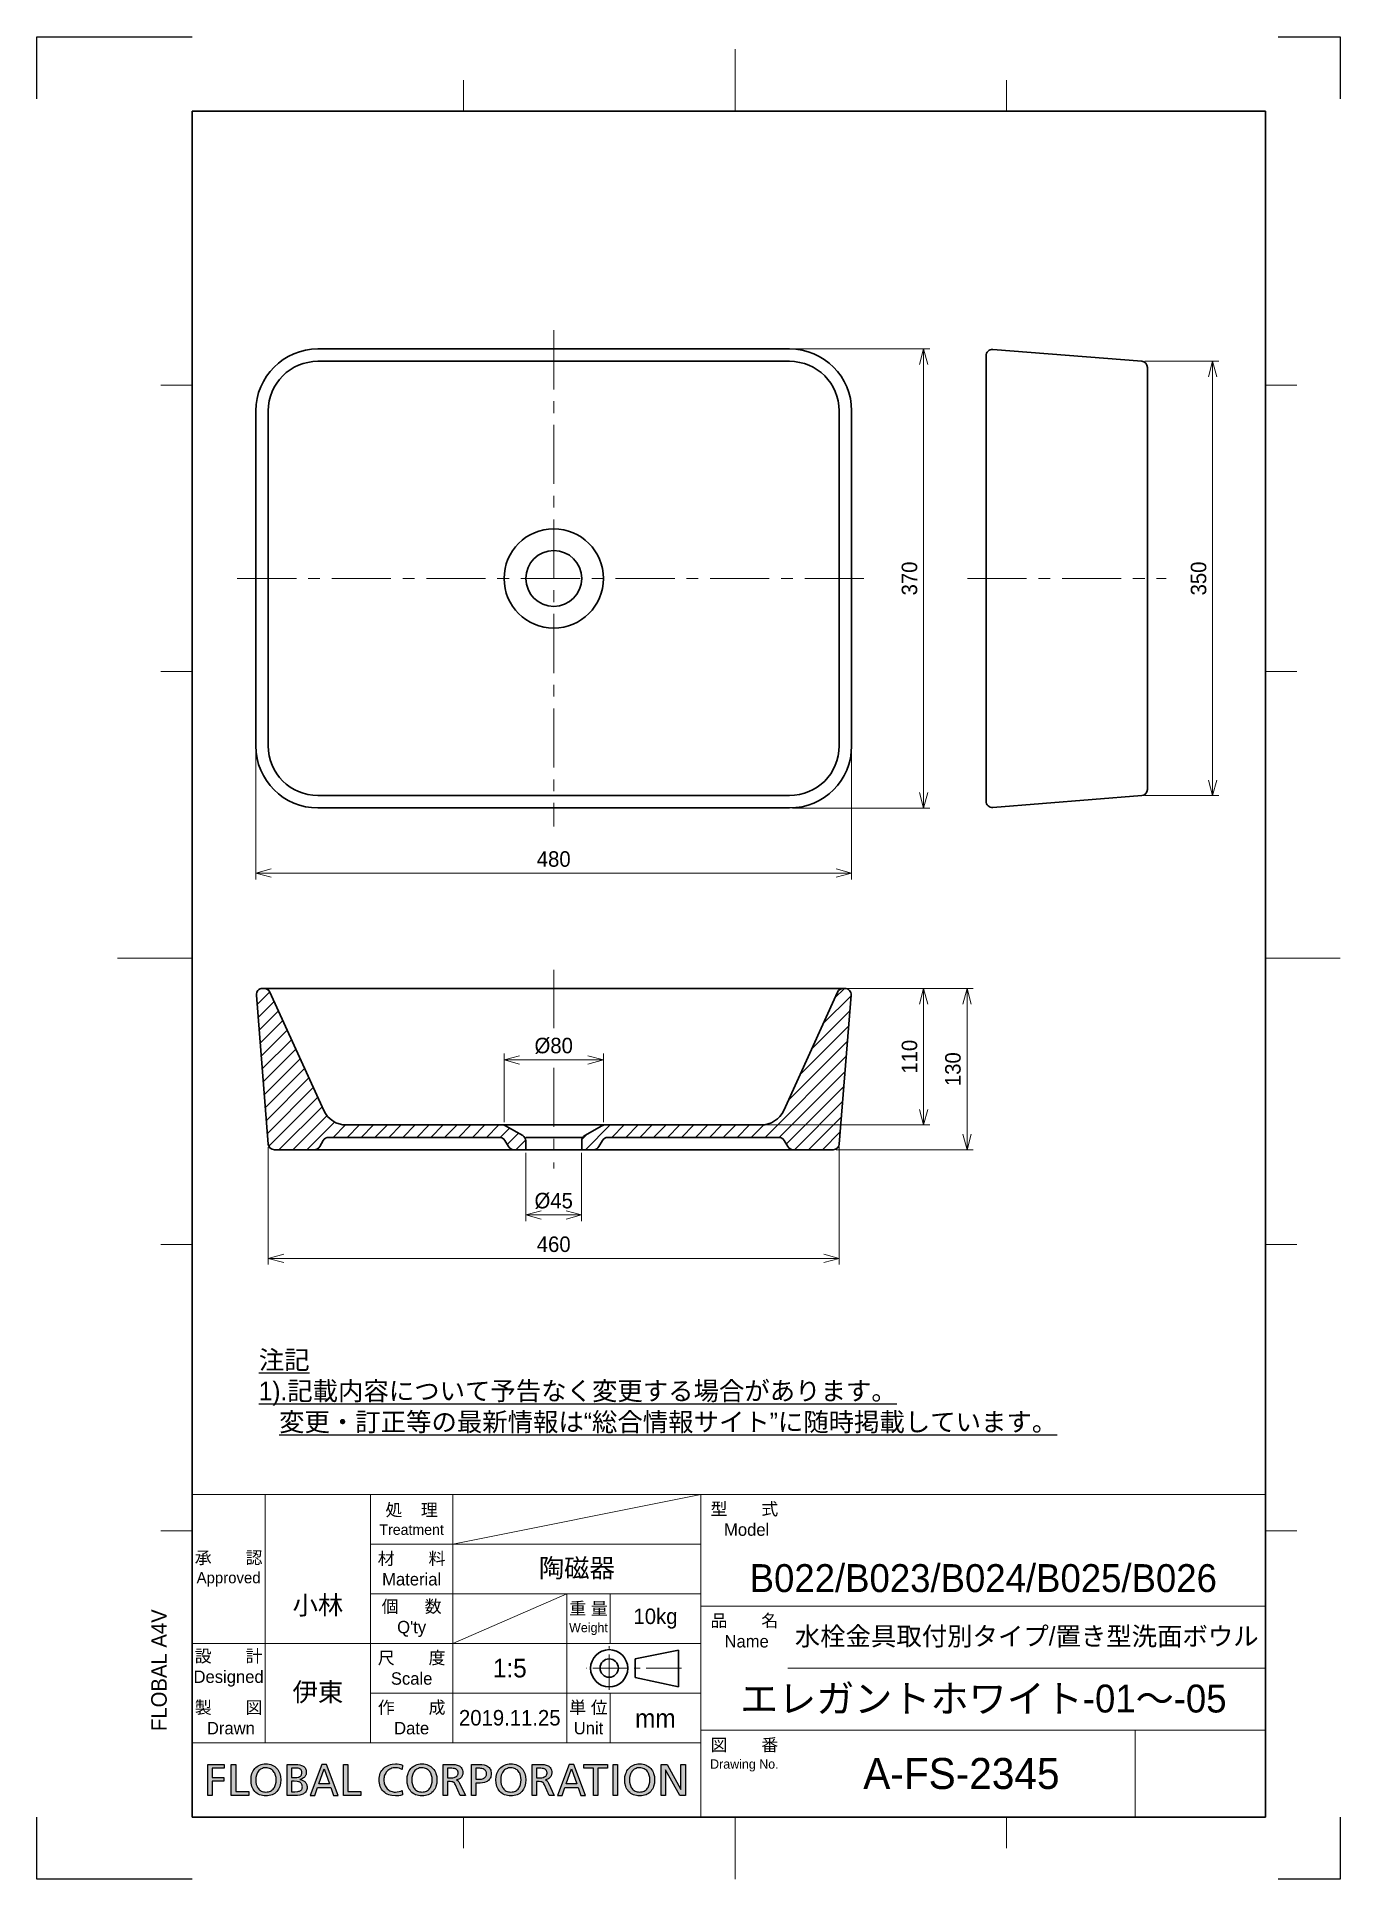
# Model space of a CAD drawing. Header units: millimetres. Extents: x 0 to 1050, y 0 to 1485.
import ezdxf

# ---------------------------------------------------------------- set-up
doc = ezdxf.new("R2010")
doc.units = ezdxf.units.MM
doc.header["$LTSCALE"] = 0.3
doc.linetypes.add('CENTER', pattern=[50.8, 31.75, -6.35, 6.35, -6.35])
doc.linetypes.add('CENTER2', pattern=[28.575, 19.05, -3.175, 3.175, -3.175])
for name, color, linetype, lineweight in [('HATCH', 54, 'Continuous', 9), ('TEXT', 7, 'Continuous', 25), ('中心線', 4, 'CENTER', 18), ('中心線x.5', 4, 'CENTER2', 18), ('実線', 3, 'Continuous', 35), ('寸法', 2, 'Continuous', 18), ('細線', 7, 'Continuous', 18)]:
    doc.layers.add(name, color=color, linetype=linetype, lineweight=lineweight)
doc.styles.add('MS Pゴシック', font='')
doc.styles.get("Standard").update_dxf_attribs({"font": 'txt.shx', "bigfont": 'bigfont.shx'})
doc.styles.get('MS Pゴシック').set_extended_font_data('MS PGothic')
doc.dimstyles.new('MyDim S＝1：5', dxfattribs={"dimtxt": 2.5, "dimasz": 2.5, "dimexe": 1, "dimexo": 0.5, "dimgap": 1, "dimtad": 3, "dimdsep": 46, "dimtxsty": 'MS Pゴシック', "dimblk": 'OPEN30', "dimcen": 0, "dimclrd": 256, "dimclre": 256, "dimclrt": 256, "dimazin": 2, "dimtfac": 1, "dimtmove": 0, "dimatfit": 3, "dimldrblk": 'OPEN30', "dimfxl": 1, "dimlwd": 18, "dimlwe": 18, "dimarcsym": 0})

msp = doc.modelspace()

# ---------------------------------------------------------------- texts
at = {"layer": 'TEXT', "ltscale": 5, "style": 'MS Pゴシック'}
msp.add_text('FLOBAL A4V', height=12.5, rotation=90, dxfattribs=at).set_placement((104.626, 119.368))
at = {"layer": 'TEXT', "insert": (178.817, 359.322), "char_height": 15, "width": 741.73104, "attachment_point": 7}
msp.add_mtext('{\\fMS PMincho|b0|i0|c128|p18;\\L注記\\P1).記載内容について予告なく変更する場合があります。\\P   変更・訂正等の最新情報は“総合情報サイト”に随時掲載しています。}', dxfattribs=at)
at = {"layer": 'TEXT', "ltscale": 5, "attachment_point": 5}
for s, insert, char_height, width in [('{\\fMS UI Gothic|b0|i0|c128|p50;処    理\\P\\H0.85x;Treatment}', (301.945, 290), 10, 66.10982), ('{\\fMS UI Gothic|b0|i0|c128|p2;型\u3000\u3000式\\P\\fMS UI Gothic|b0|i0|c128|p50; Model}', (570, 290), 10, 70), ('{\\fMS UI Gothic|b0|i0|c128|p50;承\u3000\u3000認\\P\\H0.9x;Approved}', (154.475, 250), 10, 58.95), ('{\\fMS UI Gothic|b0|i0|c128|p2;材\u3000\u3000料Material}', (301.945, 250), 10, 66.10982), ('{\\fMS PMincho|b0|i0|c128|p18;陶磁器}', (435, 250), 15, 198.9285), ('{\\fMS PMincho|b0|i0|c128|p18;B022/B023/B024/B025/B026}', (762.5, 242.5), 22.5, 455), ('{\\fMS PMincho|b0|i0|c128|p18;小林}', (226.42, 220), 15, 84.94018), ("{\\fMS UI Gothic|b0|i0|c128|p2;個  \u3000数Q'ty}", (301.945, 210), 10, 66.10982), ('{\\fMS UI Gothic|b0|i0|c128|p50;重 量\\P\\H0.7502x;Weight}', (444.414, 210), 9.9975, 34.8), ('{\\fMS PMincho|b0|i0|c128|p18;10kg}', (498.407, 210), 12.5, 73.18571), ('{\\fMS UI Gothic|b0|i0|c128|p2;品\u3000\u3000名\\P\\fMS UI Gothic|b0|i0|c128|p50; Name}', (570, 200), 10, 70), ('{\\fMS UI Gothic|b0|i0|c128|p2;設\u3000\u3000計\\PDesigned}', (154.475, 170), 10, 58.95), ('{\\fMS UI Gothic|b0|i0|c128|p50;尺\u3000\u3000度Scale}', (301.945, 170), 10, 66.10982), ('{\\fMS PMincho|b0|i0|c128|p18;1:5}', (381.007, 170), 15, 92.01429), ('{\\fMS PMincho|b0|i0|c128|p18;伊東}', (226.42, 150), 15, 84.94018), ('{\\fMS PMincho|b0|i0|c128|p18;エレガントホワイト-01～-05}', (762.5, 145), 22.5, 455), ('{\\fMS UI Gothic|b0|i0|c128|p2;製\u3000\u3000図\\P Drawn}', (154.475, 130), 10, 58.95), ('{\\fMS UI Gothic|b0|i0|c128|p2;作\u3000\u3000成Date}', (301.945, 130), 10, 66.10982), ('{\\fMS PMincho|b0|i0|c128|p18;2019.11.25}', (381.007, 130), 12.5, 92.01429), ('{\\fMS UI Gothic|b0|i0|c128|p50;単 位\\H1x;Unit}', (444.414, 130), 9.9975, 34.8), ('{\\fMS PMincho|b0|i0|c128|p18;mm}', (498.286, 129.644), 15, 73.427), ('{\\fMS UI Gothic|b0|i0|c128|p50;図\u3000\u3000番\\P\\H0.75x;Drawing No.}', (570, 100), 10, 70), ('{\\fMS PMincho|b0|i0|c128|p18;A-FS-2345}', (744.864, 85), 25, 279.72726)]:
    msp.add_mtext(s, dxfattribs=dict(at, insert=insert, char_height=char_height, width=width))
at = {"layer": 'TEXT', "ltscale": 5, "insert": (797.5, 195), "char_height": 15, "width": 385, "attachment_point": 5, "line_spacing_factor": 0.75}
msp.add_mtext('{\\fMS PMincho|b0|i0|c128|p18;水栓金具取付別タイプ/置き型洗面ボウル}', dxfattribs=at)

# ---------------------------------------------------------------- blocks, each defined once
blk = doc.blocks.new('FLOBAL CORPORATIOM')
at = {"layer": 'TEXT'}
h = blk.add_hatch(color=256, dxfattribs=at)
h.paths.add_polyline_path([(16.86, 1.72), (16.79, 1.86), (16.7, 1.99), (16.6, 2.1), (16.48, 2.19), (16.35, 2.27), (16.21, 2.34), (16.06, 2.39), (15.73, 2.46), (15.01, 2.5), (13.79, 2.5), (13.79, -2.5), (14.5, -2.5), (14.5, -0.28), (14.93, -0.28), (15.19, -0.29), (15.3, -0.31), (15.36, -0.32), (15.41, -0.34), (15.46, -0.37), (15.51, -0.4), (15.55, -0.44), (15.6, -0.48), (15.69, -0.61), (15.77, -0.77), (16.54, -2.5), (17.35, -2.5), (16.41, -0.51), (16.3, -0.31), (16.25, -0.24), (16.19, -0.17), (16.13, -0.12), (16.07, -0.08), (15.92, -0.01), (15.92, 0.01), (16.13, 0.06), (16.33, 0.14), (16.5, 0.25), (16.65, 0.39), (16.72, 0.46), (16.78, 0.54), (16.83, 0.63), (16.87, 0.73), (16.91, 0.82), (16.93, 0.93), (16.95, 1.03), (16.95, 1.15), (16.94, 1.36), (16.91, 1.55)])
h.paths.add_polyline_path([(14.5, 1.87), (15.19, 1.87), (15.42, 1.86), (15.62, 1.82), (15.71, 1.79), (15.8, 1.76), (15.87, 1.72), (15.94, 1.67), (16, 1.62), (16.05, 1.56), (16.09, 1.5), (16.13, 1.44), (16.16, 1.37), (16.18, 1.29), (16.19, 1.21), (16.19, 1.13), (16.19, 1.04), (16.17, 0.96), (16.15, 0.88), (16.12, 0.81), (16.08, 0.74), (16.03, 0.67), (15.97, 0.61), (15.91, 0.56), (15.83, 0.51), (15.75, 0.47), (15.57, 0.41), (15.35, 0.36), (15.11, 0.35), (14.5, 0.35)], flags=16)
h.paths.add_polyline_path([(-37.77, -0.22), (-35.91, -0.22), (-35.91, 0.41), (-37.77, 0.41), (-37.77, 1.87), (-35.83, 1.87), (-35.83, 2.5), (-38.48, 2.5), (-38.48, -2.5), (-37.77, -2.5)])
h.paths.add_polyline_path([(-34.69, -2.5), (-31.88, -2.5), (-31.88, -1.87), (-33.97, -1.87), (-33.97, 2.5), (-34.69, 2.5)])
h.paths.add_polyline_path([(-30.34, 2.28), (-30.53, 2.16), (-30.71, 2.01), (-30.88, 1.85), (-31.02, 1.67), (-31.15, 1.47), (-31.26, 1.26), (-31.35, 1.03), (-31.47, 0.54), (-31.51, 0), (-31.47, -0.55), (-31.35, -1.04), (-31.26, -1.27), (-31.15, -1.49), (-31.03, -1.68), (-30.88, -1.86), (-30.72, -2.02), (-30.54, -2.17), (-30.34, -2.29), (-30.12, -2.4), (-29.89, -2.48), (-29.65, -2.54), (-29.38, -2.57), (-29.1, -2.59), (-28.83, -2.57), (-28.56, -2.54), (-28.32, -2.48), (-28.09, -2.4), (-27.87, -2.29), (-27.67, -2.17), (-27.49, -2.02), (-27.33, -1.86), (-27.18, -1.68), (-27.06, -1.49), (-26.95, -1.27), (-26.86, -1.04), (-26.74, -0.55), (-26.7, 0), (-26.74, 0.54), (-26.86, 1.03), (-26.95, 1.26), (-27.06, 1.47), (-27.19, 1.67), (-27.33, 1.85), (-27.5, 2.01), (-27.68, 2.16), (-27.87, 2.28), (-28.09, 2.39), (-28.32, 2.47), (-28.57, 2.54), (-28.83, 2.57), (-29.1, 2.59), (-29.38, 2.57), (-29.64, 2.54), (-29.89, 2.47), (-30.12, 2.39)])
h.paths.add_polyline_path([(-29.83, 1.8), (-29.67, 1.86), (-29.49, 1.92), (-29.31, 1.95), (-29.1, 1.96), (-28.9, 1.94), (-28.72, 1.91), (-28.54, 1.86), (-28.38, 1.79), (-28.23, 1.7), (-28.1, 1.6), (-27.98, 1.49), (-27.87, 1.36), (-27.77, 1.22), (-27.69, 1.06), (-27.56, 0.73), (-27.48, 0.38), (-27.46, 0), (-27.48, -0.37), (-27.55, -0.73), (-27.67, -1.06), (-27.75, -1.21), (-27.85, -1.35), (-27.96, -1.48), (-28.08, -1.6), (-28.21, -1.7), (-28.36, -1.79), (-28.52, -1.86), (-28.7, -1.91), (-28.9, -1.94), (-29.1, -1.96), (-29.31, -1.94), (-29.51, -1.91), (-29.69, -1.86), (-29.85, -1.79), (-30, -1.7), (-30.13, -1.6), (-30.25, -1.48), (-30.36, -1.35), (-30.45, -1.21), (-30.54, -1.06), (-30.66, -0.73), (-30.73, -0.37), (-30.75, 0), (-30.73, 0.38), (-30.65, 0.74), (-30.52, 1.07), (-30.44, 1.22), (-30.34, 1.36), (-30.23, 1.49), (-30.11, 1.61), (-29.98, 1.71)], flags=16)
h.paths.add_polyline_path([(-25.71, -2.5), (-24.38, -2.5), (-24.01, -2.49), (-23.65, -2.44), (-23.33, -2.36), (-23.18, -2.31), (-23.04, -2.24), (-22.92, -2.16), (-22.81, -2.06), (-22.71, -1.95), (-22.63, -1.83), (-22.56, -1.69), (-22.51, -1.53), (-22.48, -1.36), (-22.47, -1.17), (-22.48, -1.04), (-22.5, -0.92), (-22.52, -0.8), (-22.56, -0.69), (-22.61, -0.59), (-22.66, -0.49), (-22.73, -0.41), (-22.8, -0.32), (-22.88, -0.25), (-22.97, -0.19), (-23.06, -0.13), (-23.17, -0.08), (-23.39, 0), (-23.63, 0.04), (-23.63, 0.05), (-23.41, 0.12), (-23.21, 0.21), (-23.03, 0.31), (-22.95, 0.38), (-22.88, 0.45), (-22.82, 0.52), (-22.76, 0.6), (-22.71, 0.69), (-22.68, 0.79), (-22.64, 0.89), (-22.62, 1), (-22.6, 1.24), (-22.61, 1.41), (-22.64, 1.56), (-22.68, 1.7), (-22.73, 1.83), (-22.8, 1.94), (-22.88, 2.04), (-22.98, 2.14), (-23.09, 2.22), (-23.21, 2.29), (-23.35, 2.34), (-23.65, 2.43), (-23.98, 2.48), (-24.36, 2.5), (-25.71, 2.5)])
h.paths.add_polyline_path([(-25, 1.91), (-24.24, 1.91), (-24.08, 1.9), (-23.92, 1.88), (-23.77, 1.83), (-23.69, 1.8), (-23.63, 1.76), (-23.56, 1.72), (-23.5, 1.66), (-23.45, 1.6), (-23.4, 1.53), (-23.37, 1.46), (-23.34, 1.37), (-23.32, 1.27), (-23.32, 1.17), (-23.33, 1.04), (-23.35, 0.92), (-23.38, 0.82), (-23.42, 0.73), (-23.48, 0.65), (-23.54, 0.59), (-23.62, 0.53), (-23.7, 0.49), (-23.79, 0.45), (-23.89, 0.42), (-24.11, 0.39), (-24.6, 0.37), (-25, 0.37)], flags=16)
h.paths.add_polyline_path([(-25, -0.22), (-24.53, -0.22), (-24.07, -0.25), (-23.85, -0.3), (-23.75, -0.33), (-23.65, -0.37), (-23.56, -0.42), (-23.48, -0.48), (-23.41, -0.56), (-23.35, -0.64), (-23.3, -0.73), (-23.26, -0.84), (-23.24, -0.97), (-23.23, -1.1), (-23.24, -1.22), (-23.26, -1.33), (-23.29, -1.43), (-23.33, -1.51), (-23.39, -1.59), (-23.45, -1.66), (-23.52, -1.71), (-23.6, -1.76), (-23.69, -1.8), (-23.79, -1.83), (-23.99, -1.88), (-24.46, -1.91), (-25, -1.91)], flags=16)
h.paths.add_polyline_path([(-21.97, -2.5), (-21.22, -2.5), (-20.78, -1.24), (-18.67, -1.24), (-18.23, -2.5), (-17.45, -2.5), (-19.32, 2.5), (-20.08, 2.5)])
h.paths.add_polyline_path([(-19.72, 1.78), (-18.88, -0.65), (-20.57, -0.65)], flags=16)
h.paths.add_polyline_path([(-15.89, 2.5), (-16.6, 2.5), (-16.6, -2.5), (-13.8, -2.5), (-13.8, -1.87), (-15.89, -1.87)])
h.paths.add_polyline_path([(-9.04, 2.47), (-9.29, 2.39), (-9.52, 2.29), (-9.74, 2.17), (-9.94, 2.03), (-10.13, 1.87), (-10.29, 1.69), (-10.44, 1.5), (-10.57, 1.29), (-10.68, 1.07), (-10.76, 0.83), (-10.82, 0.57), (-10.86, 0.3), (-10.87, 0.02), (-10.86, -0.27), (-10.83, -0.55), (-10.77, -0.81), (-10.69, -1.06), (-10.58, -1.29), (-10.46, -1.5), (-10.31, -1.7), (-10.15, -1.88), (-9.97, -2.04), (-9.77, -2.18), (-9.55, -2.3), (-9.32, -2.4), (-9.07, -2.48), (-8.81, -2.54), (-8.24, -2.59), (-7.7, -2.56), (-7.4, -2.5), (-7.1, -2.41), (-7.14, -1.71), (-7.25, -1.77), (-7.37, -1.81), (-7.65, -1.89), (-7.95, -1.94), (-8.23, -1.96), (-8.42, -1.95), (-8.61, -1.92), (-8.79, -1.88), (-8.96, -1.82), (-9.13, -1.74), (-9.28, -1.65), (-9.43, -1.54), (-9.56, -1.42), (-9.68, -1.28), (-9.79, -1.14), (-9.89, -0.97), (-9.97, -0.8), (-10.03, -0.62), (-10.08, -0.42), (-10.11, -0.22), (-10.12, 0), (-10.11, 0.21), (-10.08, 0.41), (-10.04, 0.6), (-9.98, 0.78), (-9.9, 0.95), (-9.81, 1.11), (-9.71, 1.26), (-9.59, 1.4), (-9.46, 1.52), (-9.31, 1.63), (-9.15, 1.73), (-8.98, 1.81), (-8.8, 1.87), (-8.61, 1.92), (-8.41, 1.95), (-8.2, 1.96, -0.133027), (-7.16, 1.68), (-7.11, 2.37, 0.10488), (-8.23, 2.59), (-8.78, 2.53)])
h.paths.add_polyline_path([(-5.39, 2.16), (-5.57, 2.01), (-5.73, 1.85), (-5.88, 1.67), (-6.01, 1.47), (-6.11, 1.26), (-6.2, 1.03), (-6.33, 0.54), (-6.37, 0), (-6.33, -0.55), (-6.2, -1.04), (-6.12, -1.27), (-6.01, -1.49), (-5.88, -1.68), (-5.74, -1.86), (-5.57, -2.02), (-5.39, -2.17), (-5.19, -2.29), (-4.98, -2.4), (-4.75, -2.48), (-4.5, -2.54), (-4.24, -2.57), (-3.96, -2.59), (-3.68, -2.57), (-3.42, -2.54), (-3.17, -2.48), (-2.94, -2.4), (-2.73, -2.29), (-2.53, -2.17), (-2.35, -2.02), (-2.18, -1.86), (-2.04, -1.68), (-1.91, -1.49), (-1.8, -1.27), (-1.71, -1.04), (-1.59, -0.55), (-1.55, 0), (-1.59, 0.54), (-1.71, 1.03), (-1.8, 1.26), (-1.91, 1.47), (-2.04, 1.67), (-2.19, 1.85), (-2.35, 2.01), (-2.53, 2.16), (-2.73, 2.28), (-2.94, 2.39), (-3.17, 2.47), (-3.42, 2.54), (-3.68, 2.57), (-3.96, 2.59), (-4.24, 2.57), (-4.5, 2.54), (-4.75, 2.47), (-4.98, 2.39), (-5.19, 2.28)])
h.paths.add_polyline_path([(-4.83, 1.71), (-4.68, 1.8), (-4.52, 1.86), (-4.35, 1.92), (-4.16, 1.95), (-3.96, 1.96), (-3.76, 1.94), (-3.57, 1.91), (-3.4, 1.86), (-3.24, 1.79), (-3.09, 1.7), (-2.95, 1.6), (-2.83, 1.49), (-2.72, 1.36), (-2.63, 1.22), (-2.54, 1.06), (-2.41, 0.73), (-2.34, 0.38), (-2.31, 0), (-2.34, -0.37), (-2.41, -0.73), (-2.53, -1.06), (-2.61, -1.21), (-2.7, -1.35), (-2.81, -1.48), (-2.93, -1.6), (-3.07, -1.7), (-3.22, -1.79), (-3.38, -1.86), (-3.56, -1.91), (-3.75, -1.94), (-3.96, -1.96), (-4.17, -1.94), (-4.36, -1.91), (-4.54, -1.86), (-4.7, -1.79), (-4.85, -1.7), (-4.99, -1.6), (-5.11, -1.48), (-5.22, -1.35), (-5.31, -1.21), (-5.39, -1.06), (-5.51, -0.73), (-5.58, -0.37), (-5.61, 0), (-5.58, 0.38), (-5.5, 0.74), (-5.38, 1.07), (-5.29, 1.22), (-5.2, 1.36), (-5.09, 1.49), (-4.97, 1.61)], flags=16)
h.paths.add_polyline_path([(-0.54, -2.5), (0.17, -2.5), (0.17, -0.28), (0.6, -0.28), (0.86, -0.29), (0.98, -0.31), (1.03, -0.32), (1.08, -0.34), (1.13, -0.37), (1.18, -0.4), (1.23, -0.44), (1.27, -0.48), (1.36, -0.61), (1.44, -0.77), (2.21, -2.5), (3.03, -2.5), (2.08, -0.51), (1.97, -0.31), (1.92, -0.24), (1.86, -0.17), (1.81, -0.12), (1.74, -0.08), (1.59, -0.01), (1.59, 0.01), (1.8, 0.06), (2, 0.14), (2.17, 0.25), (2.33, 0.39), (2.39, 0.46), (2.45, 0.54), (2.5, 0.63), (2.54, 0.73), (2.58, 0.82), (2.6, 0.93), (2.62, 1.03), (2.62, 1.15), (2.61, 1.36), (2.58, 1.55), (2.53, 1.72), (2.46, 1.86), (2.37, 1.99), (2.27, 2.1), (2.15, 2.19), (2.02, 2.27), (1.88, 2.34), (1.73, 2.39), (1.4, 2.46), (0.68, 2.5), (-0.54, 2.5)])
h.paths.add_polyline_path([(0.17, 1.87), (0.86, 1.87), (1.09, 1.86), (1.3, 1.82), (1.39, 1.79), (1.47, 1.76), (1.54, 1.72), (1.61, 1.67), (1.67, 1.62), (1.72, 1.56), (1.76, 1.5), (1.8, 1.44), (1.83, 1.37), (1.85, 1.29), (1.86, 1.21), (1.86, 1.13), (1.86, 1.04), (1.85, 0.96), (1.82, 0.88), (1.79, 0.81), (1.75, 0.74), (1.7, 0.67), (1.64, 0.61), (1.58, 0.56), (1.51, 0.51), (1.42, 0.47), (1.24, 0.41), (1.02, 0.36), (0.78, 0.35), (0.17, 0.35)], flags=16)
h.paths.add_polyline_path([(4.01, -2.5), (4.73, -2.5), (4.73, -0.5), (5.43, -0.5), (5.77, -0.48), (6.09, -0.42), (6.39, -0.32), (6.53, -0.25), (6.66, -0.17), (6.77, -0.07), (6.88, 0.04), (6.97, 0.16), (7.05, 0.3), (7.12, 0.45), (7.16, 0.62), (7.19, 0.8), (7.2, 1), (7.19, 1.21), (7.16, 1.39), (7.12, 1.56), (7.05, 1.72), (6.97, 1.85), (6.88, 1.98), (6.77, 2.08), (6.65, 2.18), (6.51, 2.26), (6.37, 2.33), (6.05, 2.43), (5.7, 2.48), (5.32, 2.5), (4.01, 2.5)])
h.paths.add_polyline_path([(4.73, 1.87), (5.34, 1.87), (5.51, 1.86), (5.7, 1.82), (5.88, 1.76), (6.06, 1.68), (6.14, 1.62), (6.21, 1.56), (6.28, 1.49), (6.33, 1.41), (6.38, 1.32), (6.41, 1.23), (6.43, 1.12), (6.44, 1.01), (6.44, 0.89), (6.42, 0.78), (6.39, 0.68), (6.35, 0.59), (6.3, 0.51), (6.24, 0.44), (6.18, 0.38), (6.11, 0.32), (6.03, 0.27), (5.95, 0.23), (5.78, 0.17), (5.61, 0.14), (5.44, 0.13), (4.73, 0.13)], flags=16)
h.paths.add_polyline_path([(8.94, 2.16), (8.76, 2.01), (8.59, 1.85), (8.45, 1.67), (8.32, 1.47), (8.21, 1.26), (8.12, 1.03), (8, 0.54), (7.96, 0), (8, -0.55), (8.12, -1.04), (8.21, -1.27), (8.32, -1.49), (8.45, -1.68), (8.59, -1.86), (8.76, -2.02), (8.94, -2.17), (9.13, -2.29), (9.35, -2.4), (9.58, -2.48), (9.83, -2.54), (10.09, -2.57), (10.37, -2.59), (10.65, -2.57), (10.91, -2.54), (11.16, -2.48), (11.39, -2.4), (11.6, -2.29), (11.8, -2.17), (11.98, -2.02), (12.14, -1.86), (12.29, -1.68), (12.42, -1.49), (12.52, -1.27), (12.61, -1.04), (12.73, -0.55), (12.77, 0), (12.73, 0.54), (12.61, 1.03), (12.52, 1.26), (12.41, 1.47), (12.29, 1.67), (12.14, 1.85), (11.98, 2.01), (11.8, 2.16), (11.6, 2.28), (11.38, 2.39), (11.15, 2.47), (10.91, 2.54), (10.65, 2.57), (10.37, 2.59), (10.09, 2.57), (9.83, 2.54), (9.58, 2.47), (9.35, 2.39), (9.14, 2.28)])
h.paths.add_polyline_path([(9.36, 1.61), (9.5, 1.71), (9.65, 1.8), (9.81, 1.86), (9.98, 1.92), (10.17, 1.95), (10.37, 1.96), (10.57, 1.94), (10.76, 1.91), (10.93, 1.86), (11.09, 1.79), (11.24, 1.7), (11.37, 1.6), (11.5, 1.49), (11.61, 1.36), (11.7, 1.22), (11.79, 1.06), (11.91, 0.73), (11.99, 0.38), (12.02, 0), (11.99, -0.37), (11.92, -0.73), (11.8, -1.06), (11.72, -1.21), (11.62, -1.35), (11.52, -1.48), (11.4, -1.6), (11.26, -1.7), (11.11, -1.79), (10.95, -1.86), (10.77, -1.91), (10.58, -1.94), (10.37, -1.96), (10.16, -1.94), (9.97, -1.91), (9.79, -1.86), (9.62, -1.79), (9.47, -1.7), (9.34, -1.6), (9.22, -1.48), (9.11, -1.35), (9.02, -1.21), (8.94, -1.06), (8.82, -0.73), (8.74, -0.37), (8.72, 0), (8.75, 0.38), (8.82, 0.74), (8.95, 1.07), (9.03, 1.22), (9.13, 1.36), (9.24, 1.49)], flags=16)
h.paths.add_polyline_path([(17.88, -2.5), (18.63, -2.5), (19.07, -1.24), (21.18, -1.24), (21.62, -2.5), (22.4, -2.5), (20.53, 2.5), (19.78, 2.5)])
h.paths.add_polyline_path([(20.13, 1.78), (20.98, -0.65), (19.28, -0.65)], flags=16)
h.paths.add_polyline_path([(23.68, 1.87), (23.68, -2.5), (24.4, -2.5), (24.4, 1.87), (25.95, 1.87), (25.95, 2.5), (22.13, 2.5), (22.13, 1.87)])
h.paths.add_polyline_path([(27.56, 2.5), (26.85, 2.5), (26.85, -2.5), (27.56, -2.5)])
h.paths.add_polyline_path([(32.55, 2.16), (32.35, 2.28), (32.14, 2.39), (31.91, 2.47), (31.66, 2.54), (31.4, 2.57), (31.12, 2.59), (30.84, 2.57), (30.58, 2.54), (30.33, 2.47), (30.1, 2.39), (29.89, 2.28), (29.69, 2.16), (29.51, 2.01), (29.35, 1.85), (29.2, 1.67), (29.07, 1.47), (28.97, 1.26), (28.88, 1.03), (28.75, 0.54), (28.71, 0), (28.75, -0.55), (28.88, -1.04), (28.96, -1.27), (29.07, -1.49), (29.2, -1.68), (29.34, -1.86), (29.51, -2.02), (29.69, -2.17), (29.89, -2.29), (30.1, -2.4), (30.33, -2.48), (30.58, -2.54), (30.84, -2.57), (31.12, -2.59), (31.4, -2.57), (31.66, -2.54), (31.91, -2.48), (32.14, -2.4), (32.35, -2.29), (32.55, -2.17), (32.73, -2.02), (32.9, -1.86), (33.04, -1.68), (33.17, -1.49), (33.28, -1.27), (33.37, -1.04), (33.49, -0.55), (33.53, 0), (33.49, 0.54), (33.36, 1.03), (33.27, 1.26), (33.17, 1.47), (33.04, 1.67), (32.89, 1.85), (32.73, 2.01)])
h.paths.add_polyline_path([(32.13, 1.6), (32.25, 1.49), (32.36, 1.36), (32.45, 1.22), (32.54, 1.06), (32.67, 0.73), (32.74, 0.38), (32.77, 0), (32.74, -0.37), (32.67, -0.73), (32.55, -1.06), (32.47, -1.21), (32.38, -1.35), (32.27, -1.48), (32.15, -1.6), (32.01, -1.7), (31.86, -1.79), (31.7, -1.86), (31.52, -1.91), (31.33, -1.94), (31.12, -1.96), (30.91, -1.94), (30.72, -1.91), (30.54, -1.86), (30.38, -1.79), (30.23, -1.7), (30.09, -1.6), (29.97, -1.48), (29.86, -1.35), (29.77, -1.21), (29.69, -1.06), (29.57, -0.73), (29.5, -0.37), (29.47, 0), (29.5, 0.38), (29.58, 0.74), (29.7, 1.07), (29.79, 1.22), (29.88, 1.36), (29.99, 1.49), (30.11, 1.61), (30.25, 1.71), (30.4, 1.8), (30.56, 1.86), (30.73, 1.92), (30.92, 1.95), (31.12, 1.96), (31.32, 1.94), (31.51, 1.91), (31.68, 1.86), (31.84, 1.79), (31.99, 1.7)], flags=16)
h.paths.add_polyline_path([(34.57, 2.5), (34.57, -2.5), (35.29, -2.5), (35.29, 1.61), (35.3, 1.61), (37.57, -2.5), (38.48, -2.5), (38.48, 2.5), (37.77, 2.5), (37.77, -1.53), (37.75, -1.53), (35.55, 2.5)])
for points in [[(-38.48, 2.5), (-35.83, 2.5), (-35.83, 1.87), (-37.77, 1.87), (-37.77, 0.41), (-35.91, 0.41), (-35.91, -0.22), (-37.77, -0.22), (-37.77, -2.5), (-38.48, -2.5), (-38.48, 2.5)], [(-34.69, 2.5), (-33.97, 2.5), (-33.97, -1.87), (-31.88, -1.87), (-31.88, -2.5), (-34.69, -2.5), (-34.69, 2.5)], [(-29.1, 2.59), (-28.83, 2.57), (-28.57, 2.54), (-28.32, 2.47), (-28.09, 2.39), (-27.87, 2.28), (-27.68, 2.16), (-27.5, 2.01), (-27.33, 1.85), (-27.19, 1.67), (-27.06, 1.47), (-26.95, 1.26), (-26.86, 1.03), (-26.74, 0.54), (-26.7, 0), (-26.74, -0.55), (-26.86, -1.04), (-26.95, -1.27), (-27.06, -1.49), (-27.18, -1.68), (-27.33, -1.86), (-27.49, -2.02), (-27.67, -2.17), (-27.87, -2.29), (-28.09, -2.4), (-28.32, -2.48), (-28.56, -2.54), (-28.83, -2.57), (-29.1, -2.59), (-29.38, -2.57), (-29.65, -2.54), (-29.89, -2.48), (-30.12, -2.4), (-30.34, -2.29), (-30.54, -2.17), (-30.72, -2.02), (-30.88, -1.86), (-31.03, -1.68), (-31.15, -1.49), (-31.26, -1.27), (-31.35, -1.04), (-31.47, -0.55), (-31.51, 0), (-31.47, 0.54), (-31.35, 1.03), (-31.26, 1.26), (-31.15, 1.47), (-31.02, 1.67), (-30.88, 1.85), (-30.71, 2.01), (-30.53, 2.16), (-30.34, 2.28), (-30.12, 2.39), (-29.89, 2.47), (-29.64, 2.54), (-29.38, 2.57), (-29.1, 2.59)], [(-29.1, -1.96), (-28.9, -1.94), (-28.7, -1.91), (-28.52, -1.86), (-28.36, -1.79), (-28.21, -1.7), (-28.08, -1.6), (-27.96, -1.48), (-27.85, -1.35), (-27.75, -1.21), (-27.67, -1.06), (-27.55, -0.73), (-27.48, -0.37), (-27.46, 0), (-27.48, 0.38), (-27.56, 0.73), (-27.69, 1.06), (-27.77, 1.22), (-27.87, 1.36), (-27.98, 1.49), (-28.1, 1.6), (-28.23, 1.7), (-28.38, 1.79), (-28.54, 1.86), (-28.72, 1.91), (-28.9, 1.94), (-29.1, 1.96), (-29.31, 1.95), (-29.49, 1.92), (-29.67, 1.86), (-29.83, 1.8), (-29.98, 1.71), (-30.11, 1.61), (-30.23, 1.49), (-30.34, 1.36), (-30.44, 1.22), (-30.52, 1.07), (-30.65, 0.74), (-30.73, 0.38), (-30.75, 0), (-30.73, -0.37), (-30.66, -0.73), (-30.54, -1.06), (-30.45, -1.21), (-30.36, -1.35), (-30.25, -1.48), (-30.13, -1.6), (-30, -1.7), (-29.85, -1.79), (-29.69, -1.86), (-29.51, -1.91), (-29.31, -1.94), (-29.1, -1.96)], [(-25.71, 2.5), (-24.36, 2.5), (-23.98, 2.48), (-23.65, 2.43), (-23.35, 2.34), (-23.21, 2.29), (-23.09, 2.22), (-22.98, 2.14), (-22.88, 2.04), (-22.8, 1.94), (-22.73, 1.83), (-22.68, 1.7), (-22.64, 1.56), (-22.61, 1.41), (-22.6, 1.24), (-22.62, 1), (-22.64, 0.89), (-22.68, 0.79), (-22.71, 0.69), (-22.76, 0.6), (-22.82, 0.52), (-22.88, 0.45), (-22.95, 0.38), (-23.03, 0.31), (-23.21, 0.21), (-23.41, 0.12), (-23.63, 0.05), (-23.63, 0.04), (-23.39, 0), (-23.17, -0.08), (-23.06, -0.13), (-22.97, -0.19), (-22.88, -0.25), (-22.8, -0.32), (-22.73, -0.41), (-22.66, -0.49), (-22.61, -0.59), (-22.56, -0.69), (-22.52, -0.8), (-22.5, -0.92), (-22.48, -1.04), (-22.47, -1.17), (-22.48, -1.36), (-22.51, -1.53), (-22.56, -1.69), (-22.63, -1.83), (-22.71, -1.95), (-22.81, -2.06), (-22.92, -2.16), (-23.04, -2.24), (-23.18, -2.31), (-23.33, -2.36), (-23.65, -2.44), (-24.01, -2.49), (-24.38, -2.5), (-25.71, -2.5), (-25.71, 2.5)], [(-25, 0.37), (-24.6, 0.37), (-24.11, 0.39), (-23.89, 0.42), (-23.79, 0.45), (-23.7, 0.49), (-23.62, 0.53), (-23.54, 0.59), (-23.48, 0.65), (-23.42, 0.73), (-23.38, 0.82), (-23.35, 0.92), (-23.33, 1.04), (-23.32, 1.17), (-23.32, 1.27), (-23.34, 1.37), (-23.37, 1.46), (-23.4, 1.53), (-23.45, 1.6), (-23.5, 1.66), (-23.56, 1.72), (-23.63, 1.76), (-23.69, 1.8), (-23.77, 1.83), (-23.92, 1.88), (-24.08, 1.9), (-24.24, 1.91), (-25, 1.91), (-25, 0.37)], [(-18.23, -2.5), (-17.45, -2.5), (-19.32, 2.5), (-20.08, 2.5), (-21.97, -2.5), (-21.22, -2.5), (-20.78, -1.24), (-18.67, -1.24), (-18.23, -2.5)], [(-20.57, -0.65), (-19.72, 1.78), (-18.88, -0.65), (-20.57, -0.65)], [(-16.6, 2.5), (-15.89, 2.5), (-15.89, -1.87), (-13.8, -1.87), (-13.8, -2.5), (-16.6, -2.5), (-16.6, 2.5)], [(-3.96, 2.59), (-3.68, 2.57), (-3.42, 2.54), (-3.17, 2.47), (-2.94, 2.39), (-2.73, 2.28), (-2.53, 2.16), (-2.35, 2.01), (-2.19, 1.85), (-2.04, 1.67), (-1.91, 1.47), (-1.8, 1.26), (-1.71, 1.03), (-1.59, 0.54), (-1.55, 0), (-1.59, -0.55), (-1.71, -1.04), (-1.8, -1.27), (-1.91, -1.49), (-2.04, -1.68), (-2.18, -1.86), (-2.35, -2.02), (-2.53, -2.17), (-2.73, -2.29), (-2.94, -2.4), (-3.17, -2.48), (-3.42, -2.54), (-3.68, -2.57), (-3.96, -2.59), (-4.24, -2.57), (-4.5, -2.54), (-4.75, -2.48), (-4.98, -2.4), (-5.19, -2.29), (-5.39, -2.17), (-5.57, -2.02), (-5.74, -1.86), (-5.88, -1.68), (-6.01, -1.49), (-6.12, -1.27), (-6.2, -1.04), (-6.33, -0.55), (-6.37, 0), (-6.33, 0.54), (-6.2, 1.03), (-6.11, 1.26), (-6.01, 1.47), (-5.88, 1.67), (-5.73, 1.85), (-5.57, 2.01), (-5.39, 2.16), (-5.19, 2.28), (-4.98, 2.39), (-4.75, 2.47), (-4.5, 2.54), (-4.24, 2.57), (-3.96, 2.59)], [(-3.96, -1.96), (-3.75, -1.94), (-3.56, -1.91), (-3.38, -1.86), (-3.22, -1.79), (-3.07, -1.7), (-2.93, -1.6), (-2.81, -1.48), (-2.7, -1.35), (-2.61, -1.21), (-2.53, -1.06), (-2.41, -0.73), (-2.34, -0.37), (-2.31, 0), (-2.34, 0.38), (-2.41, 0.73), (-2.54, 1.06), (-2.63, 1.22), (-2.72, 1.36), (-2.83, 1.49), (-2.95, 1.6), (-3.09, 1.7), (-3.24, 1.79), (-3.4, 1.86), (-3.57, 1.91), (-3.76, 1.94), (-3.96, 1.96), (-4.16, 1.95), (-4.35, 1.92), (-4.52, 1.86), (-4.68, 1.8), (-4.83, 1.71), (-4.97, 1.61), (-5.09, 1.49), (-5.2, 1.36), (-5.29, 1.22), (-5.38, 1.07), (-5.5, 0.74), (-5.58, 0.38), (-5.61, 0), (-5.58, -0.37), (-5.51, -0.73), (-5.39, -1.06), (-5.31, -1.21), (-5.22, -1.35), (-5.11, -1.48), (-4.99, -1.6), (-4.85, -1.7), (-4.7, -1.79), (-4.54, -1.86), (-4.36, -1.91), (-4.17, -1.94), (-3.96, -1.96)], [(-0.54, 2.5), (0.68, 2.5), (1.4, 2.46), (1.73, 2.39), (1.88, 2.34), (2.02, 2.27), (2.15, 2.19), (2.27, 2.1), (2.37, 1.99), (2.46, 1.86), (2.53, 1.72), (2.58, 1.55), (2.61, 1.36), (2.62, 1.15), (2.62, 1.03), (2.6, 0.93), (2.58, 0.82), (2.54, 0.73), (2.5, 0.63), (2.45, 0.54), (2.39, 0.46), (2.33, 0.39), (2.17, 0.25), (2, 0.14), (1.8, 0.06), (1.59, 0.01), (1.59, -0.01), (1.74, -0.08), (1.81, -0.12), (1.86, -0.17), (1.92, -0.24), (1.97, -0.31), (2.08, -0.51), (3.03, -2.5), (2.21, -2.5), (1.44, -0.77), (1.36, -0.61), (1.27, -0.48), (1.23, -0.44), (1.18, -0.4), (1.13, -0.37), (1.08, -0.34), (1.03, -0.32), (0.98, -0.31), (0.86, -0.29), (0.6, -0.28), (0.17, -0.28), (0.17, -2.5), (-0.54, -2.5), (-0.54, 2.5)], [(0.17, 0.35), (0.78, 0.35), (1.02, 0.36), (1.24, 0.41), (1.42, 0.47), (1.51, 0.51), (1.58, 0.56), (1.64, 0.61), (1.7, 0.67), (1.75, 0.74), (1.79, 0.81), (1.82, 0.88), (1.85, 0.96), (1.86, 1.04), (1.86, 1.13), (1.86, 1.21), (1.85, 1.29), (1.83, 1.37), (1.8, 1.44), (1.76, 1.5), (1.72, 1.56), (1.67, 1.62), (1.61, 1.67), (1.54, 1.72), (1.47, 1.76), (1.39, 1.79), (1.3, 1.82), (1.09, 1.86), (0.86, 1.87), (0.17, 1.87), (0.17, 0.35)], [(4.01, 2.5), (5.32, 2.5), (5.7, 2.48), (6.05, 2.43), (6.37, 2.33), (6.51, 2.26), (6.65, 2.18), (6.77, 2.08), (6.88, 1.98), (6.97, 1.85), (7.05, 1.72), (7.12, 1.56), (7.16, 1.39), (7.19, 1.21), (7.2, 1), (7.19, 0.8), (7.16, 0.62), (7.12, 0.45), (7.05, 0.3), (6.97, 0.16), (6.88, 0.04), (6.77, -0.07), (6.66, -0.17), (6.53, -0.25), (6.39, -0.32), (6.09, -0.42), (5.77, -0.48), (5.43, -0.5), (4.73, -0.5), (4.73, -2.5), (4.01, -2.5), (4.01, 2.5)], [(4.73, 0.13), (5.44, 0.13), (5.61, 0.14), (5.78, 0.17), (5.95, 0.23), (6.03, 0.27), (6.11, 0.32), (6.18, 0.38), (6.24, 0.44), (6.3, 0.51), (6.35, 0.59), (6.39, 0.68), (6.42, 0.78), (6.44, 0.89), (6.44, 1.01), (6.43, 1.12), (6.41, 1.23), (6.38, 1.32), (6.33, 1.41), (6.28, 1.49), (6.21, 1.56), (6.14, 1.62), (6.06, 1.68), (5.88, 1.76), (5.7, 1.82), (5.51, 1.86), (5.34, 1.87), (4.73, 1.87), (4.73, 0.13)], [(10.37, 2.59), (10.65, 2.57), (10.91, 2.54), (11.15, 2.47), (11.38, 2.39), (11.6, 2.28), (11.8, 2.16), (11.98, 2.01), (12.14, 1.85), (12.29, 1.67), (12.41, 1.47), (12.52, 1.26), (12.61, 1.03), (12.73, 0.54), (12.77, 0), (12.73, -0.55), (12.61, -1.04), (12.52, -1.27), (12.42, -1.49), (12.29, -1.68), (12.14, -1.86), (11.98, -2.02), (11.8, -2.17), (11.6, -2.29), (11.39, -2.4), (11.16, -2.48), (10.91, -2.54), (10.65, -2.57), (10.37, -2.59), (10.09, -2.57), (9.83, -2.54), (9.58, -2.48), (9.35, -2.4), (9.13, -2.29), (8.94, -2.17), (8.76, -2.02), (8.59, -1.86), (8.45, -1.68), (8.32, -1.49), (8.21, -1.27), (8.12, -1.04), (8, -0.55), (7.96, 0), (8, 0.54), (8.12, 1.03), (8.21, 1.26), (8.32, 1.47), (8.45, 1.67), (8.59, 1.85), (8.76, 2.01), (8.94, 2.16), (9.14, 2.28), (9.35, 2.39), (9.58, 2.47), (9.83, 2.54), (10.09, 2.57), (10.37, 2.59)], [(10.37, -1.96), (10.58, -1.94), (10.77, -1.91), (10.95, -1.86), (11.11, -1.79), (11.26, -1.7), (11.4, -1.6), (11.52, -1.48), (11.62, -1.35), (11.72, -1.21), (11.8, -1.06), (11.92, -0.73), (11.99, -0.37), (12.02, 0), (11.99, 0.38), (11.91, 0.73), (11.79, 1.06), (11.7, 1.22), (11.61, 1.36), (11.5, 1.49), (11.37, 1.6), (11.24, 1.7), (11.09, 1.79), (10.93, 1.86), (10.76, 1.91), (10.57, 1.94), (10.37, 1.96), (10.17, 1.95), (9.98, 1.92), (9.81, 1.86), (9.65, 1.8), (9.5, 1.71), (9.36, 1.61), (9.24, 1.49), (9.13, 1.36), (9.03, 1.22), (8.95, 1.07), (8.82, 0.74), (8.75, 0.38), (8.72, 0), (8.74, -0.37), (8.82, -0.73), (8.94, -1.06), (9.02, -1.21), (9.11, -1.35), (9.22, -1.48), (9.34, -1.6), (9.47, -1.7), (9.62, -1.79), (9.79, -1.86), (9.97, -1.91), (10.16, -1.94), (10.37, -1.96)], [(13.79, 2.5), (15.01, 2.5), (15.73, 2.46), (16.06, 2.39), (16.21, 2.34), (16.35, 2.27), (16.48, 2.19), (16.6, 2.1), (16.7, 1.99), (16.79, 1.86), (16.86, 1.72), (16.91, 1.55), (16.94, 1.36), (16.95, 1.15), (16.95, 1.03), (16.93, 0.93), (16.91, 0.82), (16.87, 0.73), (16.83, 0.63), (16.78, 0.54), (16.72, 0.46), (16.65, 0.39), (16.5, 0.25), (16.33, 0.14), (16.13, 0.06), (15.92, 0.01), (15.92, -0.01), (16.07, -0.08), (16.13, -0.12), (16.19, -0.17), (16.25, -0.24), (16.3, -0.31), (16.41, -0.51), (17.35, -2.5), (16.54, -2.5), (15.77, -0.77), (15.69, -0.61), (15.6, -0.48), (15.55, -0.44), (15.51, -0.4), (15.46, -0.37), (15.41, -0.34), (15.36, -0.32), (15.3, -0.31), (15.19, -0.29), (14.93, -0.28), (14.5, -0.28), (14.5, -2.5), (13.79, -2.5), (13.79, 2.5)], [(14.5, 0.35), (15.11, 0.35), (15.35, 0.36), (15.57, 0.41), (15.75, 0.47), (15.83, 0.51), (15.91, 0.56), (15.97, 0.61), (16.03, 0.67), (16.08, 0.74), (16.12, 0.81), (16.15, 0.88), (16.17, 0.96), (16.19, 1.04), (16.19, 1.13), (16.19, 1.21), (16.18, 1.29), (16.16, 1.37), (16.13, 1.44), (16.09, 1.5), (16.05, 1.56), (16, 1.62), (15.94, 1.67), (15.87, 1.72), (15.8, 1.76), (15.71, 1.79), (15.62, 1.82), (15.42, 1.86), (15.19, 1.87), (14.5, 1.87), (14.5, 0.35)], [(21.62, -2.5), (22.4, -2.5), (20.53, 2.5), (19.78, 2.5), (17.88, -2.5), (18.63, -2.5), (19.07, -1.24), (21.18, -1.24), (21.62, -2.5)], [(19.28, -0.65), (20.13, 1.78), (20.98, -0.65), (19.28, -0.65)], [(23.68, 1.87), (22.13, 1.87), (22.13, 2.5), (25.95, 2.5), (25.95, 1.87), (24.4, 1.87), (24.4, -2.5), (23.68, -2.5), (23.68, 1.87)], [(26.85, 2.5), (27.56, 2.5), (27.56, -2.5), (26.85, -2.5), (26.85, 2.5)], [(31.12, 2.59), (31.4, 2.57), (31.66, 2.54), (31.91, 2.47), (32.14, 2.39), (32.35, 2.28), (32.55, 2.16), (32.73, 2.01), (32.89, 1.85), (33.04, 1.67), (33.17, 1.47), (33.27, 1.26), (33.36, 1.03), (33.49, 0.54), (33.53, 0), (33.49, -0.55), (33.37, -1.04), (33.28, -1.27), (33.17, -1.49), (33.04, -1.68), (32.9, -1.86), (32.73, -2.02), (32.55, -2.17), (32.35, -2.29), (32.14, -2.4), (31.91, -2.48), (31.66, -2.54), (31.4, -2.57), (31.12, -2.59), (30.84, -2.57), (30.58, -2.54), (30.33, -2.48), (30.1, -2.4), (29.89, -2.29), (29.69, -2.17), (29.51, -2.02), (29.34, -1.86), (29.2, -1.68), (29.07, -1.49), (28.96, -1.27), (28.88, -1.04), (28.75, -0.55), (28.71, 0), (28.75, 0.54), (28.88, 1.03), (28.97, 1.26), (29.07, 1.47), (29.2, 1.67), (29.35, 1.85), (29.51, 2.01), (29.69, 2.16), (29.89, 2.28), (30.1, 2.39), (30.33, 2.47), (30.58, 2.54), (30.84, 2.57), (31.12, 2.59)], [(31.12, -1.96), (31.33, -1.94), (31.52, -1.91), (31.7, -1.86), (31.86, -1.79), (32.01, -1.7), (32.15, -1.6), (32.27, -1.48), (32.38, -1.35), (32.47, -1.21), (32.55, -1.06), (32.67, -0.73), (32.74, -0.37), (32.77, 0), (32.74, 0.38), (32.67, 0.73), (32.54, 1.06), (32.45, 1.22), (32.36, 1.36), (32.25, 1.49), (32.13, 1.6), (31.99, 1.7), (31.84, 1.79), (31.68, 1.86), (31.51, 1.91), (31.32, 1.94), (31.12, 1.96), (30.92, 1.95), (30.73, 1.92), (30.56, 1.86), (30.4, 1.8), (30.25, 1.71), (30.11, 1.61), (29.99, 1.49), (29.88, 1.36), (29.79, 1.22), (29.7, 1.07), (29.58, 0.74), (29.5, 0.38), (29.47, 0), (29.5, -0.37), (29.57, -0.73), (29.69, -1.06), (29.77, -1.21), (29.86, -1.35), (29.97, -1.48), (30.09, -1.6), (30.23, -1.7), (30.38, -1.79), (30.54, -1.86), (30.72, -1.91), (30.91, -1.94), (31.12, -1.96)], [(34.57, 2.5), (35.55, 2.5), (37.75, -1.53), (37.77, -1.53), (37.77, 2.5), (38.48, 2.5), (38.48, -2.5), (37.57, -2.5), (35.3, 1.61), (35.29, 1.61), (35.29, -2.5), (34.57, -2.5), (34.57, 2.5)], [(-25, -1.91), (-24.46, -1.91), (-23.99, -1.88), (-23.79, -1.83), (-23.69, -1.8), (-23.6, -1.76), (-23.52, -1.71), (-23.45, -1.66), (-23.39, -1.59), (-23.33, -1.51), (-23.29, -1.43), (-23.26, -1.33), (-23.24, -1.22), (-23.23, -1.1), (-23.24, -0.97), (-23.26, -0.84), (-23.3, -0.73), (-23.35, -0.64), (-23.41, -0.56), (-23.48, -0.48), (-23.56, -0.42), (-23.65, -0.37), (-23.75, -0.33), (-23.85, -0.3), (-24.07, -0.25), (-24.53, -0.22), (-25, -0.22), (-25, -1.91)]]:
    blk.add_lwpolyline(points, close=True, dxfattribs=at)
blk.add_lwpolyline([(-7.16, 1.68, 0.133027), (-8.2, 1.96), (-8.41, 1.95), (-8.61, 1.92), (-8.8, 1.87), (-8.98, 1.81), (-9.15, 1.73), (-9.31, 1.63), (-9.46, 1.52), (-9.59, 1.4), (-9.71, 1.26), (-9.81, 1.11), (-9.9, 0.95), (-9.98, 0.78), (-10.04, 0.6), (-10.08, 0.41), (-10.11, 0.21), (-10.12, 0), (-10.11, -0.22), (-10.08, -0.42), (-10.03, -0.62), (-9.97, -0.8), (-9.89, -0.97), (-9.79, -1.14), (-9.68, -1.28), (-9.56, -1.42), (-9.43, -1.54), (-9.28, -1.65), (-9.13, -1.74), (-8.96, -1.82), (-8.79, -1.88), (-8.61, -1.92), (-8.42, -1.95), (-8.23, -1.96), (-7.95, -1.94), (-7.65, -1.89), (-7.37, -1.81), (-7.25, -1.77), (-7.14, -1.71), (-7.1, -2.41), (-7.4, -2.5), (-7.7, -2.56), (-8.24, -2.59), (-8.81, -2.54), (-9.07, -2.48), (-9.32, -2.4), (-9.55, -2.3), (-9.77, -2.18), (-9.97, -2.04), (-10.15, -1.88), (-10.31, -1.7), (-10.46, -1.5), (-10.58, -1.29), (-10.69, -1.06), (-10.77, -0.81), (-10.83, -0.55), (-10.86, -0.27), (-10.87, 0.02), (-10.86, 0.3), (-10.82, 0.57), (-10.76, 0.83), (-10.68, 1.07), (-10.57, 1.29), (-10.44, 1.5), (-10.29, 1.69), (-10.13, 1.87), (-9.94, 2.03), (-9.74, 2.17), (-9.52, 2.29), (-9.29, 2.39), (-9.04, 2.47), (-8.78, 2.53), (-8.23, 2.59, -0.10488), (-7.11, 2.37), (-7.16, 1.68)], format="xyb", close=True, dxfattribs=at)
blk = doc.blocks.new('_Open30')
at = {"color": 0, "lineweight": -2}
for p, q in [((-1, 0.27), (0, 0)), ((0, 0), (-1, -0.27)), ((0, 0), (-1, 0))]:
    blk.add_line(p, q, dxfattribs=at)
blk = doc.blocks.new('*D3')
at = {"layer": 'Defpoints', "color": 0, "ltscale": 5}
for p in [(651, 717.9), (749.4, 717.9), (641.5, 587.9)]:
    blk.add_point(p, dxfattribs=at)
at = {"layer": '寸法', "lineweight": 18, "ltscale": 5}
for p, q in [((653.5, 717.9), (754.4, 717.9)), ((749.4, 600.4), (749.4, 705.4)), ((644, 587.9), (754.4, 587.9))]:
    blk.add_line(p, q, dxfattribs=at)
at = {"layer": '寸法', "lineweight": 18, "ltscale": 5, "xscale": 12.5, "yscale": 12.5, "zscale": 12.5}
for p, rotation in [((749.4, 717.9), 90), ((749.4, 587.9), 270)]:
    blk.add_blockref('_Open30', p, dxfattribs=dict(at, rotation=rotation))
at = {"layer": '寸法', "ltscale": 5, "insert": (738.1, 652.9), "char_height": 12.5, "attachment_point": 5, "rotation": 90, "style": 'MS Pゴシック'}
blk.add_mtext('130', dxfattribs=at)
blk = doc.blocks.new('*D4')
at = {"layer": 'Defpoints', "color": 0, "ltscale": 5}
for p in [(890.1, 1223.5), (890.1, 873.4), (947.2, 873.4)]:
    blk.add_point(p, dxfattribs=at)
at = {"layer": '寸法', "lineweight": 18, "ltscale": 5}
for p, q in [((892.6, 1223.5), (952.2, 1223.5)), ((947.2, 1211), (947.2, 885.9)), ((892.6, 873.4), (952.2, 873.4))]:
    blk.add_line(p, q, dxfattribs=at)
at = {"layer": '寸法', "lineweight": 18, "ltscale": 5, "xscale": 12.5, "yscale": 12.5, "zscale": 12.5}
for p, rotation in [((947.2, 1223.5), 90), ((947.2, 873.4), 270)]:
    blk.add_blockref('_Open30', p, dxfattribs=dict(at, rotation=rotation))
at = {"layer": '寸法', "ltscale": 5, "insert": (936, 1048.4), "char_height": 12.5, "attachment_point": 5, "rotation": 90, "style": 'MS Pゴシック'}
blk.add_mtext('350', dxfattribs=at)
blk = doc.blocks.new('*D5')
at = {"layer": 'Defpoints', "color": 0, "ltscale": 5}
for p in [(393.9, 587.9), (438.9, 587.9), (438.9, 535.4)]:
    blk.add_point(p, dxfattribs=at)
at = {"layer": '寸法', "lineweight": 18, "ltscale": 5}
for p, q in [((393.9, 585.4), (393.9, 530.4)), ((438.9, 585.4), (438.9, 530.4)), ((406.4, 535.4), (426.4, 535.4))]:
    blk.add_line(p, q, dxfattribs=at)
at = {"layer": '寸法', "lineweight": 18, "ltscale": 5, "xscale": 12.5, "yscale": 12.5, "zscale": 12.5, "rotation": 180}
blk.add_blockref('_Open30', (393.9, 535.4), dxfattribs=at)
at = {"layer": '寸法', "lineweight": 18, "ltscale": 5, "xscale": 12.5, "yscale": 12.5, "zscale": 12.5}
blk.add_blockref('_Open30', (438.9, 535.4), dxfattribs=at)
at = {"layer": '寸法', "ltscale": 5, "insert": (416.4, 546.7), "char_height": 12.5, "attachment_point": 5, "style": 'MS Pゴシック'}
blk.add_mtext('%%c45', dxfattribs=at)
blk = doc.blocks.new('*D6')
at = {"layer": 'Defpoints', "color": 0, "ltscale": 5}
for p in [(186.4, 592.6), (646.5, 592.6), (646.5, 500.4)]:
    blk.add_point(p, dxfattribs=at)
at = {"layer": '寸法', "lineweight": 18, "ltscale": 5}
for p, q in [((186.4, 590.1), (186.4, 495.4)), ((646.5, 590.1), (646.5, 495.4)), ((198.9, 500.4), (634, 500.4))]:
    blk.add_line(p, q, dxfattribs=at)
at = {"layer": '寸法', "lineweight": 18, "ltscale": 5, "xscale": 12.5, "yscale": 12.5, "zscale": 12.5, "rotation": 180}
blk.add_blockref('_Open30', (186.4, 500.4), dxfattribs=at)
at = {"layer": '寸法', "lineweight": 18, "ltscale": 5, "xscale": 12.5, "yscale": 12.5, "zscale": 12.5}
blk.add_blockref('_Open30', (646.5, 500.4), dxfattribs=at)
at = {"layer": '寸法', "ltscale": 5, "insert": (416.4, 511.7), "char_height": 12.5, "attachment_point": 5, "style": 'MS Pゴシック'}
blk.add_mtext('460', dxfattribs=at)
blk = doc.blocks.new('*D7')
at = {"layer": 'Defpoints', "color": 0, "ltscale": 5}
for p in [(176.4, 913.4), (656.4, 913.4), (656.4, 810.9)]:
    blk.add_point(p, dxfattribs=at)
at = {"layer": '寸法', "lineweight": 18, "ltscale": 5}
for p, q in [((176.4, 910.9), (176.4, 805.9)), ((656.4, 910.9), (656.4, 805.9)), ((188.9, 810.9), (643.9, 810.9))]:
    blk.add_line(p, q, dxfattribs=at)
at = {"layer": '寸法', "lineweight": 18, "ltscale": 5, "xscale": 12.5, "yscale": 12.5, "zscale": 12.5, "rotation": 180}
blk.add_blockref('_Open30', (176.4, 810.9), dxfattribs=at)
at = {"layer": '寸法', "lineweight": 18, "ltscale": 5, "xscale": 12.5, "yscale": 12.5, "zscale": 12.5}
blk.add_blockref('_Open30', (656.4, 810.9), dxfattribs=at)
at = {"layer": '寸法', "ltscale": 5, "insert": (416.4, 822.2), "char_height": 12.5, "attachment_point": 5, "style": 'MS Pゴシック'}
blk.add_mtext('480', dxfattribs=at)
blk = doc.blocks.new('*D8')
at = {"layer": 'Defpoints', "color": 0, "ltscale": 5}
for p in [(606.4, 1233.4), (714.4, 1233.4), (606.4, 863.4)]:
    blk.add_point(p, dxfattribs=at)
at = {"layer": '寸法', "lineweight": 18, "ltscale": 5}
for p, q in [((608.9, 1233.4), (719.4, 1233.4)), ((714.4, 875.9), (714.4, 1220.9)), ((608.9, 863.4), (719.4, 863.4))]:
    blk.add_line(p, q, dxfattribs=at)
at = {"layer": '寸法', "lineweight": 18, "ltscale": 5, "xscale": 12.5, "yscale": 12.5, "zscale": 12.5}
for p, rotation in [((714.4, 1233.4), 90), ((714.4, 863.4), 270)]:
    blk.add_blockref('_Open30', p, dxfattribs=dict(at, rotation=rotation))
at = {"layer": '寸法', "ltscale": 5, "insert": (703.1, 1048.4), "char_height": 12.5, "attachment_point": 5, "rotation": 90, "style": 'MS Pゴシック'}
blk.add_mtext('370', dxfattribs=at)
blk = doc.blocks.new('*D9')
at = {"layer": 'Defpoints', "color": 0}
for p in [(651, 717.9), (583.6, 607.9), (714.4, 607.9)]:
    blk.add_point(p, dxfattribs=at)
at = {"layer": '寸法', "lineweight": 18}
for p, q in [((653.5, 717.9), (719.4, 717.9)), ((714.4, 705.4), (714.4, 620.4)), ((586.1, 607.9), (719.4, 607.9))]:
    blk.add_line(p, q, dxfattribs=at)
at = {"layer": '寸法', "lineweight": 18, "xscale": 12.5, "yscale": 12.5, "zscale": 12.5}
for p, rotation in [((714.4, 717.9), 90), ((714.4, 607.9), 270)]:
    blk.add_blockref('_Open30', p, dxfattribs=dict(at, rotation=rotation))
at = {"layer": '寸法', "insert": (703.1, 662.9), "char_height": 12.5, "attachment_point": 5, "rotation": 90, "style": 'MS Pゴシック'}
blk.add_mtext('110', dxfattribs=at)
blk = doc.blocks.new('*D10')
at = {"layer": 'Defpoints', "color": 0, "ltscale": 5}
for p in [(456.5, 660.4), (376.4, 607.8), (456.5, 607.8)]:
    blk.add_point(p, dxfattribs=at)
at = {"layer": '寸法', "lineweight": 18, "ltscale": 5}
for p, q in [((376.4, 610.3), (376.4, 665.4)), ((388.9, 660.4), (444, 660.4)), ((456.5, 610.3), (456.5, 665.4))]:
    blk.add_line(p, q, dxfattribs=at)
at = {"layer": '寸法', "lineweight": 18, "ltscale": 5, "xscale": 12.5, "yscale": 12.5, "zscale": 12.5, "rotation": 180}
blk.add_blockref('_Open30', (376.4, 660.4), dxfattribs=at)
at = {"layer": '寸法', "lineweight": 18, "ltscale": 5, "xscale": 12.5, "yscale": 12.5, "zscale": 12.5}
blk.add_blockref('_Open30', (456.5, 660.4), dxfattribs=at)
at = {"layer": '寸法', "ltscale": 5, "insert": (416.4, 671.7), "char_height": 12.5, "attachment_point": 5, "style": 'MS Pゴシック'}
blk.add_mtext('%%c80', dxfattribs=at)

# ---------------------------------------------------------------- dimensions: what is measured, and where the dimension line sits
at = {"layer": '寸法', "ltscale": 5}
dim = msp.add_linear_dim(base=(714.381, 1233.446), p1=(606.431, 863.446), p2=(606.431, 1233.446), angle=90, dimstyle='MyDim S＝1：5', dxfattribs=at)
dim.commit()
dim.dimension.update_dxf_attribs({"geometry": '*D8', "text_midpoint": (703.131, 1048.446)})
for base, p1, p2, picture, middle in [((947.247, 873.391), (890.131, 1223.501), (890.131, 873.391), '*D4', (935.997, 1048.446)), ((749.381, 717.936), (641.501, 587.936), (651.032, 717.936), '*D3', (738.131, 652.936))]:
    dim = msp.add_linear_dim(base=base, p1=p1, p2=p2, angle=90, dimstyle='MyDim S＝1：5', override={"dimdec": 0}, dxfattribs=at)
    dim.commit()
    dim.dimension.update_dxf_attribs({"geometry": picture, "text_midpoint": middle})
dim = msp.add_linear_dim(base=(656.431, 810.946), p1=(176.431, 913.446), p2=(656.431, 913.446), dimstyle='MyDim S＝1：5', dxfattribs=at)
dim.commit()
dim.dimension.update_dxf_attribs({"geometry": '*D7', "text_midpoint": (416.431, 822.196)})
at = {"layer": '寸法'}
dim = msp.add_linear_dim(base=(714.381, 607.936), p1=(651.032, 717.936), p2=(583.553, 607.936), angle=90, dimstyle='MyDim S＝1：5', dxfattribs=at)
dim.commit()
dim.dimension.update_dxf_attribs({"geometry": '*D9', "text_midpoint": (703.131, 662.936)})
at = {"layer": '寸法', "ltscale": 5}
dim = msp.add_linear_dim(base=(456.475, 660.436), p1=(376.387, 607.769), p2=(456.475, 607.769), text='%%c<>', dimstyle='MyDim S＝1：5', override={"dimdec": 0}, dxfattribs=at)
dim.commit()
dim.dimension.update_dxf_attribs({"geometry": '*D10', "text_midpoint": (416.431, 671.686)})
dim = msp.add_linear_dim(base=(646.486, 500.436), p1=(186.376, 592.553), p2=(646.486, 592.553), dimstyle='MyDim S＝1：5', override={"dimdec": 0}, dxfattribs=at)
dim.commit()
dim.dimension.update_dxf_attribs({"geometry": '*D6', "text_midpoint": (416.431, 511.686)})
dim = msp.add_linear_dim(base=(438.931, 535.436), p1=(393.931, 587.936), p2=(438.931, 587.936), text='%%c<>', dimstyle='MyDim S＝1：5', dxfattribs=at)
dim.commit()
dim.dimension.update_dxf_attribs({"geometry": '*D5', "text_midpoint": (416.431, 546.686)})

# ---------------------------------------------------------------- hatches: boundary and pattern name
at = {"layer": 'HATCH'}
h = msp.add_hatch(dxfattribs=at)
h.set_pattern_fill('ANSI31', color=256, scale=2.5)
h.paths.add_polyline_path([(656.017, 712.553, 0.43689538), (651.032, 717.936), (649.651, 717.936, 0.29419131), (645.098, 715.004), (601.762, 619.664, -0.29416542), (583.553, 607.936), (457.759, 607.936, 0.13052021), (455.278, 607.278), (441.448, 599.375, 0.26902713), (438.931, 595.035), (438.931, 587.936), (448.544, 587.936, 0.2679709), (452.875, 590.437), (455.761, 595.436, -0.2679709), (460.091, 597.936), (597.771, 597.936, -0.26792751), (602.101, 595.437), (604.988, 590.436, 0.26792751), (609.318, 587.936), (641.501, 587.936, 0.39188978), (646.486, 592.553)])
h.paths.add_polyline_path([(231.104, 619.656), (187.763, 715.007, 0.29402392), (183.211, 717.936), (181.83, 717.936, 0.43837395), (176.847, 712.528), (186.378, 592.528, 0.39048214), (191.361, 587.936), (223.544, 587.936, 0.2679709), (227.875, 590.437), (230.761, 595.436, -0.2679709), (235.091, 597.936), (372.771, 597.936, -0.26792751), (377.101, 595.437), (379.988, 590.436, 0.26792751), (384.318, 587.936), (393.931, 587.936), (393.931, 595.035, 0.26925816), (391.41, 599.377), (377.583, 607.278, 0.13047143), (375.103, 607.936), (249.309, 607.936, -0.29404981)])

# ---------------------------------------------------------------- linework, layer by layer
at = {"layer": 'Defpoints', "ltscale": 5}
for p, q in [((0, 1485), (125, 1485)), ((0, 1435), (0, 1485)), ((1000, 1485), (1050, 1485)), ((1050, 1485), (1050, 1435)), ((0, 0), (0, 50)), ((1050, 50), (1050, 0)), ((125, 0), (0, 0)), ((1050, 0), (1000, 0))]:
    msp.add_line(p, q, dxfattribs=at)
at = {"layer": '中心線', "ltscale": 5}
for p, q in [((416.431, 1248.446), (416.431, 848.446)), ((161.431, 1048.446), (671.431, 1048.446)), ((749.747, 1048.446), (909.747, 1048.446)), ((416.431, 732.936), (416.431, 686.073)), ((416.431, 653.992), (416.431, 572.936))]:
    msp.add_line(p, q, dxfattribs=at)
at = {"layer": '中心線x.5', "ltscale": 5}
for p, q in [((461.086, 152.513), (461.086, 187.716)), ((519.397, 170), (442.805, 170))]:
    msp.add_line(p, q, dxfattribs=at)
at = {"layer": '実線', "ltscale": 5}
for p, q in [((125, 1425), (990, 1425)), ((125, 50), (125, 1425)), ((990, 1425), (990, 50)), ((226.431, 1233.446), (606.431, 1233.446)), ((770.131, 1233.032), (890.131, 1223.501)), ((226.431, 1223.446), (606.431, 1223.446)), ((764.747, 868.845), (764.747, 1228.046)), ((894.747, 878.376), (894.747, 1218.515)), ((176.431, 1183.446), (176.431, 913.446)), ((186.431, 1183.446), (186.431, 913.446)), ((646.431, 1183.446), (646.431, 913.446)), ((656.431, 1183.446), (656.431, 913.446)), ((226.431, 873.446), (606.431, 873.446)), ((226.431, 863.446), (606.431, 863.446)), ((770.131, 863.86), (890.131, 873.391)), ((181.83, 717.936), (651.032, 717.936)), ((187.763, 715.005), (231.102, 619.66)), ((645.099, 715.005), (601.76, 619.66)), ((176.845, 712.553), (186.376, 592.553)), ((656.017, 712.553), (646.486, 592.553)), ((227.874, 590.436), (230.761, 595.436)), ((235.091, 597.936), (372.771, 597.936)), ((249.309, 607.936), (583.553, 607.936)), ((379.988, 590.436), (377.101, 595.436)), ((377.584, 607.278), (391.412, 599.376)), ((393.931, 597.936), (438.931, 597.936)), ((393.931, 595.035), (393.931, 587.936)), ((438.931, 595.035), (438.931, 587.936)), ((455.278, 607.278), (441.45, 599.376)), ((452.874, 590.436), (455.761, 595.436)), ((597.771, 597.936), (460.091, 597.936)), ((604.988, 590.436), (602.101, 595.436)), ((191.361, 587.936), (641.501, 587.936)), ((482.15, 177.5), (516.865, 184.699)), ((516.865, 155.027), (516.865, 184.699)), ((482.15, 162.5), (482.15, 177.5)), ((482.15, 162.5), (516.865, 155.027)), ((990, 50), (125, 50))]:
    msp.add_line(p, q, dxfattribs=at)
for centre, radius in [((461.086, 170), 15), ((461.086, 170.115), 7.385)]:
    msp.add_circle(centre, radius, dxfattribs=at)
for centre, radius, start, end in [((226.431, 1183.446), 50, 89.999997, 179.999995), ((606.431, 1183.446), 50, 0, 89.999997), ((769.747, 1228.046), 5, 85.601295, 179.999997), ((226.431, 1183.446), 40, 89.999997, 179.999995), ((606.431, 1183.446), 40, 0, 89.999997), ((889.747, 1218.515), 5, 0.000003, 85.601295), ((416.431, 1048.446), 40, 0, 359.99999), ((416.431, 1048.446), 22.5, 0, 359.99999), ((226.431, 913.446), 50, 180.000005, 270.000003), ((226.431, 913.446), 40, 180.000005, 270.000003), ((606.431, 913.446), 50, 270.000003, 0), ((606.431, 913.446), 40, 270.000003, 0), ((889.747, 878.376), 5, 274.39871, 0.000003), ((769.747, 868.845), 5, 179.999997, 274.3987), ((181.83, 712.936), 5, 89.999997, 184.3987), ((183.211, 712.936), 5, 24.443954, 89.999997), ((649.651, 712.936), 5, 89.999997, 155.556041), ((651.032, 712.936), 5, 355.601295, 89.999997), ((249.309, 627.936), 20, 204.443959, 270.000003), ((583.553, 627.936), 20, 270.000003, 335.556046), ((235.091, 592.936), 5, 89.999997, 149.999996), ((372.771, 592.936), 5, 29.999999, 89.999997), ((375.103, 602.936), 5, 60.255117, 89.999997), ((388.931, 595.035), 5, 0, 60.255117), ((443.931, 595.035), 5, 119.744878, 179.999995), ((457.759, 602.936), 5, 89.999997, 119.744878), ((460.091, 592.936), 5, 89.999997, 149.999996), ((597.771, 592.936), 5, 29.999999, 89.999997), ((191.361, 592.936), 5, 184.39871, 270.000003), ((223.544, 592.936), 5, 270.000003, 330.000001), ((384.318, 592.936), 5, 210.000004, 270.000003), ((448.544, 592.936), 5, 270.000003, 330.000001), ((609.318, 592.936), 5, 210.000004, 270.000003), ((641.501, 592.936), 5, 270.000003, 355.601295)]:
    msp.add_arc(centre, radius, start, end, dxfattribs=at)
at = {"layer": '細線', "ltscale": 5}
for p, q in [((562.5, 1475), (562.5, 1425)), ((343.75, 1450), (343.75, 1425)), ((781.25, 1450), (781.25, 1425)), ((125, 1204.167), (100, 1204.167)), ((990, 1204.167), (1015, 1204.167)), ((125, 973.333), (100, 973.333)), ((990, 973.333), (1015, 973.333)), ((125, 742.5), (65, 742.5)), ((990, 742.5), (1050, 742.5)), ((125, 511.667), (100, 511.667)), ((990, 511.667), (1015, 511.667)), ((125, 310), (990, 310)), ((183.95, 310), (183.95, 110)), ((268.89, 110), (268.89, 310)), ((335, 110), (335, 310)), ((535, 220), (535, 310)), ((125, 280.833), (100, 280.833)), ((535, 270), (268.89, 270)), ((990, 280.833), (1015, 280.833)), ((268.89, 230), (535, 230)), ((427.014, 110), (427.014, 230)), ((461.814, 230), (461.814, 190)), ((535, 220), (990, 220)), ((535, 50), (535, 220)), ((535, 190), (125, 190)), ((605, 170), (990, 170)), ((535, 150), (268.89, 150)), ((461.814, 150), (461.814, 110)), ((535, 120), (990, 120)), ((884.852, 50), (884.852, 120)), ((535, 110), (125, 110)), ((343.75, 50), (343.75, 25)), ((562.5, 50), (562.5, 0)), ((781.25, 50), (781.25, 25))]:
    msp.add_line(p, q, dxfattribs=at)
at = {"layer": '細線'}
for p, q in [((335, 270), (535, 310)), ((335, 190), (427.014, 230))]:
    msp.add_line(p, q, dxfattribs=at)

# ---------------------------------------------------------------- block references
at = {"layer": 'TEXT', "ltscale": 5, "xscale": 5, "yscale": 5, "zscale": 5}
msp.add_blockref('FLOBAL CORPORATIOM', (330.076, 80), dxfattribs=at)

msp.set_redraw_order([(e.dxf.handle, doc.entitydb.next_handle()) for e in msp.query("TEXT MTEXT ATTDEF DIMENSION ARC_DIMENSION")])  # texts and dimensions are drawn at this point

doc.saveas('drawing.dxf')
